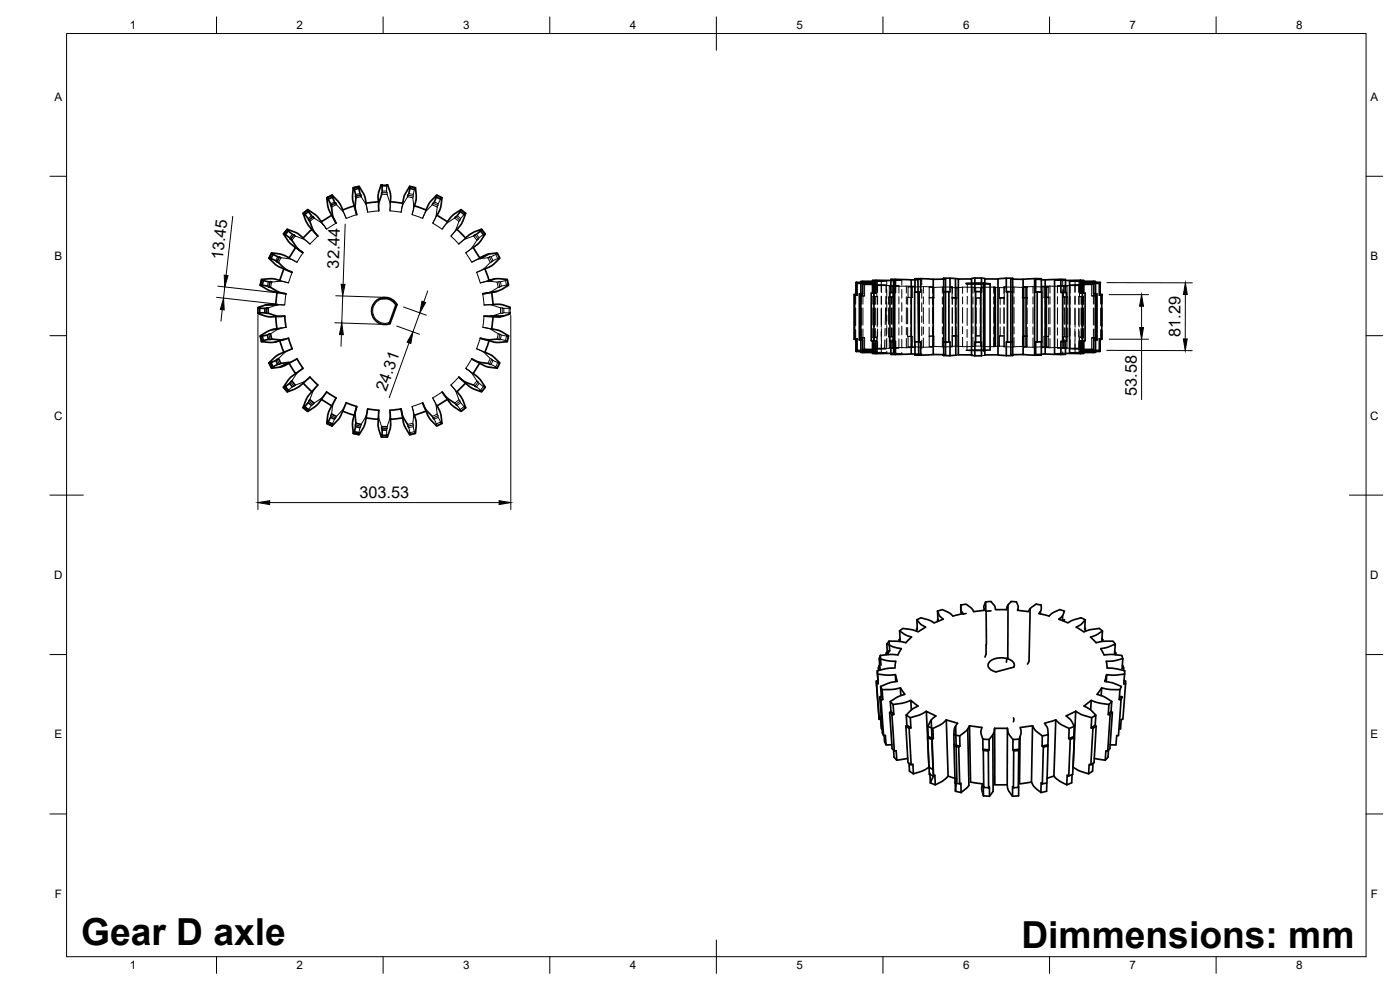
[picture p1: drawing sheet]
<svg xmlns="http://www.w3.org/2000/svg" width="420mm" height="297mm" viewBox="0 0 420 297" stroke-linecap="round" stroke-linejoin="round" font-family="sans-serif">
<defs><g id="words">
<g font-size="11.2">
<text x="24.3" y="283.4">Gear D axle</text>
<text x="306.5" y="284.5">Dimmensions: mm</text>
</g>
<g font-size="4.9">
<text x="66.9" y="78.1" transform="rotate(-84 66.9 78.1)">13.45</text>
<text x="101.7" y="80.6" transform="rotate(-88 101.7 80.6)">32.44</text>
<text x="354.2" y="101.1" transform="rotate(-90 354.2 101.1)">81.29</text>
<text x="115.9" y="117.7" transform="rotate(-70 115.9 117.7)">24.31</text>
<text x="341.1" y="118.7" transform="rotate(-90 341.1 118.7)">53.58</text>
<text x="107.9" y="149.3">303.53</text>
</g>
<g font-size="3.5">
<text x="39" y="8.8">1</text>
<text x="89" y="8.8">2</text>
<text x="139" y="8.8">3</text>
<text x="189" y="8.8">4</text>
<text x="239" y="8.8">5</text>
<text x="289" y="8.8">6</text>
<text x="339" y="8.8">7</text>
<text x="389" y="8.8">8</text>
<text x="16.3" y="30.2">A</text>
<text x="411.3" y="30.2">A</text>
<text x="16.3" y="78">B</text>
<text x="411.3" y="78">B</text>
<text x="16.2" y="125.9">C</text>
<text x="411.2" y="125.9">C</text>
<text x="16.2" y="173.7">D</text>
<text x="411.2" y="173.7">D</text>
<text x="16.3" y="221.6">E</text>
<text x="411.3" y="221.6">E</text>
<text x="16.4" y="269.4">F</text>
<text x="411.4" y="269.4">F</text>
<text x="39" y="290.8">1</text>
<text x="89" y="290.8">2</text>
<text x="139" y="290.8">3</text>
<text x="189" y="290.8">4</text>
<text x="239" y="290.8">5</text>
<text x="289" y="290.8">6</text>
<text x="339" y="290.8">7</text>
<text x="389" y="290.8">8</text>
</g>
</g></defs>
<!-- layer: Hidden -->
<g fill="none" stroke="#000" stroke-width=".3">
<path d="M99.5 58.7l.4 .4M106.8 59.4l1.6-.4a8.3 8.3 0 0 1 1.9 4.7M107.6 56l.3 .5M108.3 58.5l-.3-.4-1.3 .3v.5M114.6 58.3h1.6M114.7 55.8v-.6h1.4l-.1 2.1h-1.3l-.2 .5h1.7M114.7 55.2l-.2 .6M116 57.3l.2 1M116.1 55.2l.1 .6v-.6M116.2 58.3a8.3 8.3 0 0 1 .8 5M122.8 56.5l.3-.5-.1 .5M123.1 56l1.4 .3"/>
<path d="M124 58.4l-1.3-.3-.3 .4 1.6 .4M124 58.9l-.1 .5M124.5 56.3l-.5 2.6M124.7 56.3l-.2 .6v-.6M131.2 58.7l-.2 .4M131.2 58.7l-.4 .4M131.2 58.7l1.3 .6M132.7 59.3l-.3 .5 .1-.5-1 1.9M81.5 76.1h.5M83.8 77.1l-.5-.1-.5 1.2M86.1 69l.5 .2M86.8 77.4l2.3 1.3"/>
<path d="M87.6 72.1l1-1.3 2.5 1 1.9 1.4M88.2 70.5l-.5-.2-.8 1M89.1 78.7a8.4 8.4 0 0 0-4.8-1.4l-.7 1.5M90.9 75.8l-1.8 2.9M91 71.4l2 1.8M92.2 63.1l.5 .3M93 66.4l1.3-1a8.6 8.6 0 0 1 3.7 3.4l-1.5-2.3M94 65l-.5-.3-1 .9M95.4 70.9l-2.4 2.3M99.5 62.1l1.5-.7a8.5 8.5 0 0 1 2.9 4.1M100.8 60.9l-.4-.3-1.2 .6M100.9 67l-2.9 1.8"/>
<path d="M102.8 63l1.1 2.5 3.2-1.1M109.9 61l.4 2.7M113.5 60.5l.2 2.8-3.4 .4M117 63.3l3.4 .4M117.2 60.5l-.2 2.8M120.4 63.7l.6-2.4 1.3-2.3 .8 .2 .8 .2 .2 2.3-.4 2.7M120.8 61l-.4 2.7M124.4 61.8l-.7 2.6 3.1 1.1 1.1-2.5M130.1 60.8l.2-.2 1.2 .6-.1 .5-1.4-.8zM131.2 64.6l-1.3 2.4 2.8 1.8M131.2 62.1a8.4 8.4 0 0 1-1.3 4.9M131.2 62.1l-1.4-.7a8.2 8.2 0 0 0-3 4.1"/>
<path d="M131.4 61.7l-.2 .4M134.3 66.5l-1.6 2.3M137.1 68.8l-1.8 2.1M137.7 66.4l-1.2-1a8.6 8.6 0 0 0-3.8 3.4M137.7 66.4a8.3 8.3 0 0 1-2.4 4.5l2.4 2.3M138 63.4l.5-.3-.3 .4M138.1 66l.1-.4-.5-.5-.5-.4-.4 .3 1.3 1-.4 .4M138.5 63.1l1.1 .9M139.7 71.4l-2 1.8M139.8 64l-.4 .5 .2-.5-1.4 1.6M139.8 75.8l1.8 2.9 2.4-1.3M142 74.3l-2.2 1.5"/>
<path d="M143.1 72.1a8.3 8.3 0 0 1-3.3 3.7M143.1 72.1l-1-1.3-2.9 1.2-1.5 1.2M143.5 71.8l-.4 .3M143.8 71.3l-.8-1-.5 .2 1 1.3M144.1 69.2l.5-.2-.4 .3M144.6 69l.9 1.1M145.5 70.1l-.3 .4 .4-.3M145.5 70.1l-1.7 1.2-.3 .5M146.4 77.3l-2.2 .3-2.6 1.1M146.4 77.3l.7 1.5-1.6 1.6-2.5 1.3M146.9 77.1l.5-.1 .3 .6 .3 .6-.4 .4-.7-1.5-.5 .2M147.6 78.6l-.5 .2"/>
<path d="M149.2 75.9l-.5 .2M149.2 76.1l.7 1.3M149.2 76.1h-.5l.8 1.6M149.2 76.1l-1.8 .9M150 77.5l-.5 .2 .4-.3-1.9 .8M79.1 84l-.6 .1M79.5 92.5l.5-.1v1.6M81 84.5h-.5l-.3 1.3M83.1 98.7l2.7-.5-2.7 .8-1.9 1.1M83.9 84.1l2.7 .8M85.4 91.5a8.1 8.1 0 0 0-4.9 .9M85.8 88.2l-.4 3.3-2.7-.1"/>
<path d="M87.7 81.7l-1.1 3.2a8.2 8.2 0 0 0-5-.3l-.4 1.6M114.5 89.4l.2 .3a3.6 3.6 0 0 0-2.6 2.1l-.3 1.2 .1 .9 .9 1.9 1.3 .9 1.3 .3 1.3-.2-.1 .4M143 81.7l1.1 3.2M144.1 84.9l2.1-.5 3 .2 .3 1.6M144.9 98.2a8.3 8.3 0 0 1 4.6 1.9M144.9 98.2l2.7 .5M144.9 88.2l.4 3.3M145.3 91.5a8.2 8.2 0 0 1 4.9 .9M145.3 94.9l-.4 3.3M145.5 80.7l-2.5 1M146.8 84.1l-2.7 .8M148 91.4l-2.7 .1"/>
<path d="M149.5 86.2l-3.2 1.7M149.7 84.5l-.5 .1M150 86.1l.5-.3-.3-1.3h-.5l.3 1.6-.5 .1M150.2 92.4v1.6l-2.4 .8M150.7 92.4h-.5M151 94.9h-3.8M151.2 93.8l-.5 .2M151.2 93.8v-1.3l-.5-.1v1.6h-.5M151.2 93.8l2.1 .1-.5 .2M151.7 84l.5 .1-2 .4M152.2 84.1l.3 1.3M152.2 83.8l-.5 .2 .3 1.7"/>
<path d="M152.6 85.6l-.6 .1 .5-.3-2 .4M152.8 94.1h.5M152.8 92.3l.5 .2h-2.1M153.3 92.5v1.4M153.3 92.3h-.5v1.8M256.6 92.4v5.4M256.6 99v2.6h.5M256.6 88.6h.2M256.8 92.4v5.3M256.8 88.6h.5M256.8 88.6v2.6M256.8 98.9v2.7"/>
<path d="M256.9 84.8l5.2 .1M257 88.4h-.7M257.1 85.1l5.5 .1M257.1 88.6h-.5v2.6M257.1 88.6h.2M257.1 85.1v3.5M257.3 85.1v3.5M258.4 84.5l4.9 .1M258.4 84.7h4.1M258.5 92.4v5.2M258.5 98.7v2.7M258.5 88.8h.5"/>
<path d="M258.9 88.1l-1 .1M258.9 85.4h5.6M258.9 85.4v3.4M258.9 88.8h-.4v2.5M258.9 88.8h.6M259 92.4v5.1M259 98.7v2.7M259.5 85.4v3.4h-.5v2.5M261.9 84.1l4.2 .2M261.9 84.4l2.6 .1M262 92.4v5M262 98.5v2.7"/>
<path d="M262 88.9l.7 .1M262.1 84.9l-5 .2M262.1 92.5v5.4M262.1 84.9v2.8M262.1 88.9v2.4M262.1 99.1v2.4M262.1 92.5v5.3M262.1 85v2.7M262.1 99v2.4M262.3 85.6h5.4M262.3 88.9h-.3v2.4M262.3 85.6v3.3"/>
<path d="M262.3 88.9l.8 .1M262.5 92.5v5.5M262.5 84.7v2.9M262.5 88.9v2.4M262.5 99.2v2.5M262.6 92.4v5.2M262.6 85.2l.8 .1M262.6 85.2v2.5M262.6 88.9v2.4M262.6 98.8v2.4M262.7 92.4v5M262.7 98.5v2.7"/>
<path d="M262.8 87.9l-1.3 .1M263.1 85.7v3.3h-.4v2.3M263.3 92.6v5.5M263.3 84.6l-.8 .1M263.3 84.6v3M263.3 88.8v2.5M263.3 99.3v2.5M263.4 85.3l-4.5 .1M263.4 92.4v5.2M263.4 85.3v2.5M263.4 88.9v2.4M263.4 98.7v2.4"/>
<path d="M264.5 92.6v5.6M264.5 84.5v3.1M264.5 88.8v2.6M264.5 99.5v2.5M264.5 92.4v5.1M264.5 85.4l1.5 .1M264.5 85.4v2.4M264.5 88.9v2.3M264.5 98.6v2.3M265.6 98.5v2.3M265.8 92.4l-.1 5M265.9 88.9l-.1 2.3"/>
<path d="M266 85.5l-3.7 .1M266 92.4v5M266 85.5v2.3M266 88.9v2.3M266 98.5v2.3M266 85.5l-.1 2.3M266.1 94.6v1.8M266.1 84.3l-1.6 .2M266.1 84.3v1.3M266.1 86.9v2.6M266.1 90.7v2.6M266.1 97.7v2.5"/>
<path d="M266.7 92.4v4.9M266.7 98.4v2.7h.2M266.7 89.1h.8M266.9 89.1h-.2v2.2M266.9 89.1h1.1M266.9 89.1v-3.2h1.1v3.2M267.5 89.1h.5M267.5 92.4v4.9M267.5 98.3v2.7M267.5 89.1v2.2M267.7 92.4v4.9M267.7 85.6l2.1 .2-2.9 .1"/>
<path d="M267.7 85.6v2.2M267.7 89v2.2M267.7 98.4v2.3M268 85.9l4-.1v2.1M268.5 84l2.1 .1M268.7 87.7l-1.6 .1M269.8 92.3v4.9M269.8 85.8v2.1M269.8 89v2.2M269.8 98.3v2.3M270.6 84.1l-2.1 .1M270.6 94.7v1.8"/>
<path d="M270.6 84.1v1.4M270.6 86.9v2.6M270.6 90.8v2.6M270.6 97.9v2.6M272 92.3v4.9M272 85.8l2.5 .1M272 89v2.2M272 98.3v2.2M272.4 92.4v4.8M272.4 98.3v2.6h1M272.4 89.2h1M272.4 89.2v2.1"/>
<path d="M272.5 86.1v3.1h1.3M272.5 89.2h-.1M272.5 86.1h1.3M273.4 92.4v4.8M273.4 98.2v2.7M273.8 89.2h-.4v2.1M273.8 86.1v3.1M274.5 85.9l-2 .2M274.5 87.6h1.8M274.5 92.3v4.8M274.5 85.9v2M274.5 89v2.2"/>
<path d="M274.5 98.2v2.2M275.5 83.8l1.1 .1M276.6 94.8v1.9M276.6 83.9h-1.1M276.6 83.9v1.6M276.6 86.8v2.7M276.6 90.8v2.7M276.6 98v2.7M277.1 92.3v4.8M277.1 86v2M277.1 89.1v2.1M277.1 98.1v2.2"/>
<path d="M278.8 92.4v4.7M278.8 98.2v2.6M278.8 89.3l1.2 .1M278.9 86.2h1.4M278.9 86.2l-.1 5.2M278.9 89.3h1M279.9 86l-1 .2M279.9 92.3v4.7M279.9 86l-6.1 .1M279.9 86v2M279.9 89.1v2.1M279.9 98.1v2.2"/>
<path d="M280 92.4v4.7M280 98.2v2.6M280.3 86.2v3.1l-.3 .1v2M282.8 86.1l-2.5 .1M282.8 92.3v4.7M282.8 86.1h3v1.9M282.8 86.1v1.9M282.8 89.1v2.1M282.8 98.1v2.1M285.1 87.5l-1.9 .1M285.8 92.4v4.7M285.8 98.1v2.7"/>
<path d="M285.8 92.3v4.7M285.8 89.1v2.3M285.8 98v2.1M286.8 86.3h-1.1v3.1h1.1M287 92.4v4.7M287 98.1v2.7M287.2 86.3l-.2 5.1M288.9 86.2l3.9 .1M288.9 86.2l-1.3 .1M288.9 92.3v4.7M288.9 86.2v1.8M288.9 89.1v2.1"/>
<path d="M288.9 98v2.1M290.2 98.9v2.3M290.3 92.4v5.3M290.3 85.1v2.6M290.3 88.9v2.4M292 92.3v4.6M292 86.2v1.8M292 89.1v2.1M292 98v2.1M292.6 87.5h1.8M292.8 86.3v3.1M293 92.4v4.7"/>
<path d="M293 98.1v2.7M294.2 92.4v4.7M294.2 98.1v2.7M294.2 89.4h-1.2v2M294.2 89.4v2M294.3 86.3l-.1 3.1M294.3 89.4h-1.3M294.6 86.3h-1.8M295.1 92.3v4.6M295.1 89.1v2.1M295.1 98v2.1M295.2 86.2l-.1 1.8"/>
<path d="M295.6 86.2h2.6v1.8M298.2 92.3v4.7M298.2 89.1v2.1M298.2 98v2.1M298.5 99v2.1M298.5 86.2l1.4 .1M298.6 93.3l-.1 4.6M298.6 90.1v2.1M298.7 86.2v2.9M299.9 86.3h1.5v3.1h-1.2M299.9 86.3l.3 5.1M300.2 92.4v4.7"/>
<path d="M300.2 98.1v2.7M301.3 92.3v4.7M301.3 89.1v2.3M301.3 98v2.1M301.3 92.4v4.7M301.3 98.1v2.7M302 87.5l1.9 .1M303.4 83.7l.5 .1M304.3 92.3v4.7M304.3 86.1l2.6 .1M304.3 86.1h-3v1.9M304.3 86.1v1.9"/>
<path d="M304.3 89.1v2.1M304.3 98.1v2.1M307.1 92.4v4.7M307.1 98.2v2.6h-.2M307.1 89.4l1.2-.1v2.1M307.1 89.4v2M307.2 89.3h.7M308.3 89.3v-3.1h-1.4v3.1l.2 .1M308.3 92.4v4.7M308.3 98.2v2.6M310 86h-2.8l.7 .1M310 92.3v4.8"/>
<path d="M310 86l3.3 .1M310 86v2M310 89.1v2.1M310 98.1v2.2M310.8 87.6h1.8M312.5 83.6l-2 .3h2M313.3 89.2h.4v2.1M313.3 89.2h.7M313.7 92.4v4.8M313.7 98.2v2.7h-.4M313.7 89.2h1v2.1M314.6 89.2v-3.1h-1.3v3.1"/>
<path d="M314.7 92.4v4.8M314.7 98.3v2.6M315.1 92.3v4.9M315.1 85.8l4 .1M315.1 85.8l-2.5 .1 1.4 .1M315.1 85.8v2.1M315.1 89v2.2M315.1 98.3v2.2M317.4 85.8l2.8 .1M317.4 92.3v4.9M317.4 89v2.2M317.4 98.3v2.3"/>
<path d="M318.4 87.7l1.6 .1M318.9 94.7v1.8M318.9 84.2v1.4M318.9 86.9v2.6M318.9 90.8v2.6M318.9 97.8v2.6M319.1 89.1h.5v2.2M319.4 92.4v4.9M319.4 85.6l-2 .2v2.1M319.4 85.6v2.2M319.4 89v2.2M319.4 98.4v2.3"/>
<path d="M319.6 92.4v4.9M319.6 98.3v2.7h-.5M319.8 83.8l-3.3 .3 2.4 .1M319.8 84.2h-.9M320.2 85.9v3.2M320.2 89.1h.2M320.2 89.1h-1.1M320.2 85.9h-1.1v3.2M320.4 92.4v4.9M320.4 98.4v2.7M320.4 89.1h-.8M320.4 89.1v2.2"/>
<path d="M321.1 85.5l3.8 .1h-5.5M321.1 92.4v5M321.1 85.5v2.3M321.1 88.9v2.3M321.1 98.5v2.3M322.6 92.4v5.1M322.6 98.6v6.2M322.6 92.6v5.6M322.6 84.5v3.3M322.6 88.8v2.6M323.7 92.4v5.2M323.7 85.3v2.5"/>
<path d="M323.7 88.9v2.4M323.7 98.7v2.4M323.8 84.6l.9 .1M323.8 92.6v5.5M323.8 84.6v3M323.8 88.8v2.5M323.8 99.3v2.5M324 85.7v3.3M324.3 87.9l1.3 .1M324.5 92.4v5M324.5 98.5v2.7M324.5 89v2.3"/>
<path d="M324.5 85.2l-.8 .1 4.5 .1h-.6M324.5 92.4v5.2M324.5 85.2v2.5M324.5 88.9v2.4M324.5 98.8v2.4M324.7 92.5v5.5M324.7 84.7v2.9M324.7 88.9v2.4M324.7 99.2v2.5M324.9 88.9h.3v2.4M324.9 85.6v3.3M324.9 88.9l-.9 .1h.5"/>
<path d="M325 97.8v-5.3v5.4M325 99v2.5M325 84.9l5.1 .2v3.5M325 84.9v2.8M325 88.9v2.4M325.2 92.4v5M325.2 98.5v2.7M325.2 88.9l-.7 .1M325.3 84.1l-4.3 .2 1.6 .2M325.3 84.4l-2.7 .1M327.6 85.4l-6.5 .1M327.6 85.4v3.4h.6"/>
<path d="M328.1 92.4v5.1M328.1 98.7v2.7M328.1 88.8v2.5M328.2 88.1l1 .1M328.2 85.4v3.4h.4M328.6 92.4v5.2M328.6 98.7v2.7M328.6 88.8h-1M328.6 88.8v2.5M328.8 84.7h-4.1M328.8 84.5l-5 .1M329.8 88.6h.5v2.6"/>
<path d="M329.8 85.1l-5.3 .1M330.1 88.6h.4v2.6M330.1 85.1h-.3v3.5h.3M330.1 88.4h.2M330.1 84.8l-5.1 .1M330.3 88.4h.3M330.3 84.8v3.6M330.3 92.4v5.3M330.3 98.9v2.7M330.5 92.4v5.4M330.5 88.6h-.2M330.5 99v2.6"/>
<path d="M330.8 92.5v5.4M330.8 88.4v2.8M330.8 99.2v2.6M80.2 100.5l.5-.2 .3 1.6M82.8 108.1l.3-.3 .7 1.5M86.6 101.5l-1.4 .4M86.6 117.2l-.4 .4M86.9 115l.3-.4 1 1.3M87.7 104.7a8 8 0 0 0-4.1 2.9M88.2 115.9a3.7 3.7 0 0 0-2.1 1.5M89.1 107.7l-2.5 1M90.9 110.5a8.3 8.3 0 0 0-3.3 3.8"/>
<path d="M93 113.1a11.1 11.1 0 0 1-4.6 2.6l-.2 .2M95.4 115.5a8.3 8.3 0 0 0-2.4 4.4M98 117.6a9.8 9.8 0 0 1-3.9 3.5l-.1 .3M100.9 119.4a8.6 8.6 0 0 0-1.4 4.8M129.9 119.4a8.2 8.2 0 0 1 1.3 4.8M129.9 119.4l1.3 2.4M132.7 117.6l-2.8 1.8M135.3 115.5l1.2 1.5 1.2 2.9M135.3 115.5l1.8 2M137.7 113.1l-2.4 2.4M137.7 119.9l-1.2 1.1 .3 .4 1.3-1.1M137.7 119.9l.5 .9-1 .8 1.3 1.7-.5-.3"/>
<path d="M141.6 107.7l-1.8 2.8M142 112.1l-2.2-1.6 1.8 1.6 1.5 2.2M143 104.7a8.3 8.3 0 0 1 4.1 2.9l-.7 1.4 .5 .3 .7-1.5 2.3 1.2-.7 1.3-1.8-1 .6-1.2M143 104.7l2.5 1M143.1 114.3l.4 .3-1 1.3-.4-.3zM143.5 114.6l.3 .4 1.7 1.3-.3-.5M143.8 115l-.8 1.1 1.6 1.3-.5-.2M144.1 117.2l.4 .4M144.1 101.5l-1.1 3.2M145.2 115.8l.4 .4M145.2 115.8l-1.1 1.4M145.5 116.3l-.9 1.1"/>
<path d="M147.1 107.6l.5 .2M149.2 110.3l-.5-.1 .5 .3M149.5 108.6l.5 .3M149.5 100.1l-.3 1.6 .5 .2 .3-1.6 .5 .2-.3 1.3 2 .5M149.5 100.1l.5 .2M149.9 109l-.4-.4-.8 1.6M150.5 100.5l2 .5-.5-.3M152 100.7l-.3 1.7M152 100.7l.6 .1M152.2 102.3l-.5 .1 .5 .1M152.5 101l-.3 1.3M256.8 101.6h.5"/>
<path d="M256.8 101.6h-.2M256.9 101.8h.1M256.9 101.8h-.6M257.1 101.6v3.5M257.3 105.1h-.2l5 .1M257.3 101.6h-.2M257.3 101.6v3.5M257.9 102h1M258.4 102v.1M258.9 101.4v3.4M259 101.4h.5M259 101.4h-.5h1"/>
<path d="M259.5 101.4v3.4M261.9 102.2h.1M261.9 102.2h-.4M261.9 102.2h.9M262 101.2h.3v3.3M262.1 105.3l-5.2 .1M262.1 102.7v2.6M262.1 105.2v.1M262.1 102.6v2.6M262.5 105.4l-4.1 .1M262.5 105.4l.8 .2M262.5 102.9v2.5"/>
<path d="M262.6 105l-5.3 .1M262.6 102.4v2.6l.8-.1M263.1 101.2v3.3M263.1 101.2h-.8M263.1 101.2h-1.1M263.3 105.6l-4.9 .1M263.3 103.1v2.5M263.4 102.2v2.7M264.5 105.7l1.6 .2M264.5 105.7l-2.6 .1M264.5 103.3v2.4M264.5 102.1v2.7"/>
<path d="M265.5 102v2.7M266 104.6l-7.1 .2 4.5 .1M266 101.9v2.7M266.1 105.9l-4.2 .1M266.1 101.5v2.6M266.1 105.4v.5M266.9 101.1v3.2M267.1 102.4h1.6M267.4 102.4h.1M267.5 101h.5M267.5 101l-.8 .1M267.7 104.5h-5.4l3.7 .1"/>
<path d="M267.7 101.8v2.7M268 101l-1.1 .1M268 101v3.3h-1.1M268 104.3h4M268.2 102.4h.1M268.5 106l2.1 .1M268.5 102.4h.1M269.8 104.4l-2.1 .1M269.8 101.7v2.7l-2.9-.1M270.6 106.1l-3.2 .2M270.6 101.8v2.6M270.6 105.7v.4"/>
<path d="M272 101.6v2.7M272.4 100.9l.1 .1M272.5 101v3.1h1.3M272.5 104.1l2 .2M273.4 100.9h.4v3.2M273.8 104.1l3.3 .1M273.8 100.9l-1.3 .1M274.5 102.6h1.8M274.5 104.3h-2.5M274.5 101.5v2.8M274.6 102.5v.1M275.7 102.6h.1"/>
<path d="M275.7 106.3h.9M276.6 106.3l-2 .2M276.6 102v2.7M276.6 106v.3M277.1 101.4v2.8M278.8 100.8h1.5M278.8 100.8l.1 3.2M278.9 104l1 .1M279.9 101.3v2.8l-2.8 .1M280.3 103.9l2.5 .2M280.3 103.9l-1.4 .1M280.3 100.8v3.1"/>
<path d="M280.3 100.8l-1.4 .1M282.8 101.3v2.8M283.2 102.6h1.9M283.8 102.6h.1M285.7 103.9l-.3 .1h.4M285.7 103.9h1.5M285.7 100.8v3.1M285.8 104l-3 .1M285.8 101.2v2.8M287 100.8h.2M287 100.8h-1.3h1.5M287.2 103.9l1.7 .1"/>
<path d="M287.2 100.8v3.1M287.6 106.5l-.7 .1M288.9 101.2v2.8M290.2 102.4v2.6M292 104h-3.1M292 101.2v2.8M292.6 102.7h1.8M292.8 100.8h1.5M293 100.8h1.2M293 100.8l-.2 3.1M294.2 100.8l.1 3.1M294.3 103.9l.8 .1"/>
<path d="M294.3 103.9l-2.3 .1M294.6 102.7h-.2M295.1 104h3.1M295.1 101.2v2.8M295.6 106.5l-1 .3M295.6 105.2l1.5-.2-7.2 .1 5.3 .1M298.2 101.2v2.8M298.5 102.1l-.1 1.9M299.9 103.9l-1.7 .1M299.9 103.9l1.8 .1h-.4M299.9 100.8h1.5M300.2 100.8h-.3v3.1"/>
<path d="M300.2 100.8h1.1M301.3 104l3 .1M301.3 101.2v2.8M301.3 100.8h.1M301.4 100.8v3.1M303.4 102.6h.1M303.9 102.6h-1.9M303.9 106.4h-.5l.7 .2-.2 .1M304.3 101.3v2.8M306.9 103.9l-2.6 .2M306.9 103.9l1.4 .1M307.1 100.8h1.2h-1.4v3.1"/>
<path d="M308.3 104l-1.1 .1 2.8 .1M308.3 100.9v3.1M310 101.4v2.8M310.8 102.6h1.8M312.5 106.2l-2 .1 2 .2M312.5 102.5v.1M313.3 100.9v3.2h1.3M313.3 100.9l1.3 .1v3.1M313.3 104.1l-3.3 .1M313.7 100.9l.9 .1M314.6 104.1l-2 .2h2.5M315.1 101.6v2.7"/>
<path d="M317.4 101.7v2.7M318.9 106l-2.4 .1 3.3 .2M318.9 106h.9M318.9 101.7v2.6M318.9 105.6v.4M319.1 104.3h-4M319.1 101l1.1 .1M319.1 101v3.3h1.1M319.4 101.8v2.7l-2-.1M319.6 101l.8 .1M320 102.4h-1.6M320.2 104.3l-2.8 .1"/>
<path d="M320.2 101.1v3.2M320.4 101.1h-.2M321.1 104.6l1.5 .2M321.1 101.9v2.7M322.6 104.8h5.6l-4.5 .1M322.6 105.7l-1.6 .2 4.3 .1M322.6 105.7l2.7 .1M322.6 103.3v2.4M323.7 104.9l.8 .1M323.7 102.2v2.7M323.8 105.6l5 .1M323.8 103.1v2.5"/>
<path d="M324 104.5h-4.6M324 104.5h.9l-3.8 .1M324 101.2h1.2h-1.2v3.3M324.3 102.2h1M324.5 105l5.3 .1M324.5 102.4v2.6M324.7 105.4l4.1 .1M324.7 105.4l-.9 .2M324.7 102.9v2.5M324.9 101.2v3.3M325 102.6v2.7M325 105.3l5.3 .1"/>
<path d="M325.3 102.2h.3M327.6 101.4v3.4M328.2 101.4h.4h-1h.6v3.4M328.8 102v.1M328.8 102h.4M328.8 102h-.6M329.8 105.1h.3l-5.1 .2M329.8 101.6v3.5M330.1 101.6h.4M330.3 105.4l-.2 .1M330.3 101.8v3.6M330.5 101.6h-.7h.3v3.5"/>
<path d="M330.8 101.8h-.2M330.8 101.8h-.7M92.5 120.8l.1-.5 1.4 1.1-1.8 1.9M92.7 123l-.3 .5M99.2 125.2l.1-.5 1.5 .7M99.9 127.3l-.2 .5M100.8 125.4l-1.3 2.3M103.9 120.8a9.7 9.7 0 0 1-3 4.4l-.1 .2M106.7 127.5l1.6 .4M107.9 129.9l-.1 .6M108.3 127.9l-.7 2.4M110.3 122.7a10.4 10.4 0 0 1-1.9 4.9l-.1 .3"/>
<path d="M113.7 123.1a8.1 8.1 0 0 0 .9 4.9M114.5 128.6h1.7M116.2 128.6l-.1 2.5M116.2 130.6v.5M117 123.1a9.4 9.4 0 0 1-.8 5.2v.3M122.8 129.9l.3 .4M122.8 129.9l.2 .6M122.8 129.9l1.7-.4v.5M123.7 122l.7 2.6M123.9 127l.1 .5M124 128l-1.3 .3 .4 2M124 127.5l.5 2.5-1.4 .3"/>
<path d="M124.5 129.5l.2 .6M126.8 120.8l-3.1 1.2 .4 2.7-.2 2.3-1.6 .3 .1 .6 1.6-.4M130.8 127.3l.3 .5M131.2 124.2l-1.4 .8 .2 .4 1.4-.7M131.2 124.2l.3 1M131.5 125.2l-1.2 .6 .9 1.9-.4-.4M131.5 125.2l1 1.9-.1-.6M132.5 127.1l-1.3 .6M132.7 127l-.3-.5-1.6 .8M138 123l.4 .5M138.2 120.8l1.4 1.6-.2-.5M139.4 121.9l.4 .5"/>
<path d="M139.4 121.9l-1.4 1.1M139.6 122.4l-1.1 .9"/>
</g>
<!-- layer: Visible -->
<g fill="none" stroke="#000" stroke-width=".51">
<path d="M98.1 59.3l.2 .5v-.5a3.8 3.8 0 0 1 1 2.4l.2 .4a8.4 8.4 0 0 0 1.4 4.9l-1.4-2.4M98.1 59.3a9.1 9.1 0 0 0 1.4 5.3M98.3 59.3l1.2-.6 .9 1.9M99.7 58.5a9.2 9.2 0 0 1 3.1 4.5l3.5-1.2 .8 2.6a9.6 9.6 0 0 1-.4-5.3v-.2l1.6-.4 .1 .5M99.7 58.5l-1.6 .8M99.7 58.5l.2 .6-1.6 .7M106 56.3a9 9 0 0 0 .3 5.5M106.2 56.9v-.6l.5 2.1M106.2 56.3l1.4-.3 .4 2.1M107.8 55.9l.1 .6-1.7 .4-.2-.6M114.4 55.2a8.5 8.5 0 0 0-.9 5.3l-3.6 .5a9.2 9.2 0 0 0-2.1-5.1l-1.8 .4M114.5 55.2v.6h1.7"/>
<path d="M114.5 57.8l.1 .5a8.1 8.1 0 0 0-.9 5M114.7 55.8v1.5M116.3 55.2a8.8 8.8 0 0 1 .9 5.3l3.6 .5 .6-2.5 1.6-2.6M122.4 58.5l-.1 .5M123 55.9l1.7 .4a9 9 0 0 1-.3 5.5l3.5 1.2a8.9 8.9 0 0 1 3.2-4.5M123 55.9l-.2 .6 1.7 .4M123 56.5l-.3 1.6M131 59.1l-.7 1.5M132.4 59.8l-1.6-.7 .3-.6 1.6 .8a9.2 9.2 0 0 1-1.5 5.3l3.1 1.9a9.5 9.5 0 0 1 4.1-3.6M80.7 77.5l.6 .2-.4-.3 1.9 .8 .8 .6a8.5 8.5 0 0 0 4.1 2.9l-2.5-1M80.7 77.5a9 9 0 0 0 4.5 3.2M81.5 75.9l.5 .2-.7 1.6"/>
<path d="M83.3 77l-1.8-.9-.6 1.3M84.3 77.3l-.5-.2-.7 1.5M85.1 70.2l2 2.8 1.6 1.3-1.9 3.1a9.5 9.5 0 0 0-5.3-1.5l-.8 1.6M85.3 70.1l.8-1.1 1.6 1.3M85.6 70.5l-.3-.4 1.9 1.7M86.2 68.8l.4 .4-1 1.3-.5-.3zM87.2 71.8l.2 .1a10.1 10.1 0 0 0 3.5 3.9l-2.2-1.5M88.6 70.8l-.4-.3-1 1.3M91 64l.8 2.3 1.8 2.5M91.1 64a3.7 3.7 0 0 1 1.5 2M91.1 64l1.1-.9 1.3 1.6M91.1 64l.2 .5"/>
<path d="M92.4 62.9l.3 .5-1.4 1.1-.3-.5M92.4 62.9l2.8 2 1.3 1.6 3-1.9M92.4 62.9l-1.4 1.1M92.6 66l.4 .4a8.6 8.6 0 0 0 2.4 4.5l-1.8-2.1-2.6 2.6-2-1.6-2.8-1M94.3 65.4l-.3-.4-1.4 1M101 61.4l-.2-.5-1.5 .8M130 60.9l-.2 .5M136.8 65l-.3 .4M138.2 63.5l-1 1.2M139.4 64.5l-1.4-1.1 .4-.5 1.4 1.1a9 9 0 0 1-2.7 4.8l2.6 2.6 2.6-1.8 2.2-.8M142.5 70.5l-.4 .3M144.2 69.3l-1.2 1"/>
<path d="M145.2 70.5l-1.1-1.3 .4-.4 1.1 1.4a9.2 9.2 0 0 1-3.6 4.1l2 3.1 2-1 3.2-.5 .8 1.6a8.9 8.9 0 0 1-4.5 3.2l1.3 3.4a9.2 9.2 0 0 1 5.4-.3l.4 1.8-2.1 1.3-1.4 .5-1.5 .3 .4 3.7a8.8 8.8 0 0 1 5.3 .9M146.7 76.2l-2.5 1.4M77.4 92.5v1.4M77.9 94.1h-.5a9.2 9.2 0 0 0 5.3 .9l.4 3.7a9.2 9.2 0 0 0-5 2.1l.4 1.7M77.9 92.3l-.5 .2h2.1v1.3M77.9 92.3v1.8M78.1 85.6l3 1.7 2 .4M78.1 85.6l.6 .1M78.5 83.8l.6 .2-.4 1.7M78.7 85.7l-.5-.3 2.5 .7M80 92.4h.5v1.6a8.1 8.1 0 0 0 4.9 .9M80.5 94l-3.1-.1 .5 .2"/>
<path d="M80.5 84.5l-2-.4-.3 1.3M81.6 84.6l-.6-.1-.3 1.6 .2 .1a10.4 10.4 0 0 0 4.9 2l-2.7-.5-.4 3.7-1.8-.1-3.5 1h.5M83.3 91.5h-3.6M84.4 98.5l-2.8 .4M85.2 80.7l-1.3 3.4a8.8 8.8 0 0 0-5.4-.3l-.4 1.8M85.4 94.9l.4 3.3M85.4 94.9l-2.7 .1M114.7 89.7l1.5-.1a4 4 0 0 1 2.6 1.9M116.9 96.8h-.2M116.9 96.8l.2 .3M118.8 91.5l-1.9 5.3M119.1 91.4a4.1 4.1 0 0 0-5.1-1.9 4.1 4.1 0 0 0-2.3 5.1 4.1 4.1 0 0 0 4.9 2.6l.5-.1"/>
<path d="M119.1 91.4l-2 5.7M119.1 91.4l-.3 .1M147.2 94.9l2.9 .2M148 95l-.4 3.7 2 .4 3 1.7-.4 1.7a9.2 9.2 0 0 1-5.4-.3M148.5 83.7l-2.3 .7M149.1 87.4l-4.2 .8 2.7-.5M151 94.9h-5.7l2.7 .1M153.3 94.1l-3.2 1-2.1-.1M256.5 88.4l-.2 13.4h.7v3.7M257 84.7l-.1 3.7M257 84.7v3.7h-.5v13.4M257 84.7h1.4"/>
<path d="M258.3 88.1v14l.6-.1v3.8h3M258.4 88.2v-3.7l.5-.1v3.7l-1 .1v13.8l.4 .1M258.9 84.4h3M262.3 87.9l-.8 .1v14.2h.8M262.8 84.1h-.9v3.9M267.4 83.8h1.3v3.9l-1.6 .1v14.6h1.1v-14.7M267.4 83.8v4M267.4 83.8l1.1 .2v22.2M268.2 84.2l-5.4-.1v3.8h-.5v14.3h.5v3.9l-.9-.1v-3.8M268.2 84.2v21.8M268.2 84.2h.3M268.7 83.8l4.8 .2"/>
<path d="M273.5 84v22.2M274.6 83.6l.9 .2 .2 22.5M274.6 83.6v4M275.5 83.9l-2 .1M275.8 87.6h-1.3v15h1.8v4M276.3 83.6h-1.7M279.9 89.3h.4M280.1 83.8l3.7-.1v22.7M280.1 83.8l-3.8-.2v4h-.5v15M280.1 83.8v22.6M283.2 83.5l-.1 .1 .7 .1M283.2 83.5v19.1"/>
<path d="M283.2 83.5h1.9v4h-.3v15.2M284.8 87.5h-1.6M285.1 83.5l2.5 .2M285.7 89.4h1.5M285.8 86.1l-.3 .1 .2 .1M286.7 83.6l.2 23-1.8 .1M286.8 89.4h.2M287.6 83.7h4v22.8h-4zM287.6 86.3h-.8M292.6 83.4l-1 .3M292.6 83.4v4.1h.2M292.6 83.4h2"/>
<path d="M292.8 87.5v15.2h-.2v4.1M292.8 87.5h1.8M294.6 87.5h-.2v15.2h-1.6M295.1 86.2l-.5 .1M295.2 84.9l-5.3 .2 7.2 .1M295.2 84.9l1.9 .3M295.2 84.9v20.3h.4M295.2 86.2h.4M295.6 83.7l-1-.3v4.1M297.1 85.2v19.8M298.2 86.2h.3l-.1 17.8M298.7 86.2v17.7"/>
<path d="M299.5 83.7l2.5-.2v4h.3M299.5 83.7h-3.9v22.8h3.9M299.5 83.7v22.8M301.3 86.1l.4 .1-.3 .1M301.4 89.4h-1.5M302 83.5h1.9v4.1M302.3 87.5v15.2l-.3-.1v4.1M302.3 87.5h1.6M303.9 87.5v15.1M303.9 87.5v.1M303.9 83.5l.2 .1-.7 .1v22.7M303.9 83.8h3.1"/>
<path d="M306.9 89.3h.3M307 83.8l5.5-.2v4M307 83.8v22.6M307.2 86v18.1M307.9 89.3h.4M308.3 86.2l-.4-.1v18M310.5 83.9v22.4M310.8 83.6v4h.5v15M311.3 87.6h1.3v15h-1.3M312.5 83.9l1.2 .1M312.6 85.9v18.4M313.7 84l6.1-.2v4"/>
<path d="M313.7 84v22.2M314 89.2h.7M314.6 86.1l-.6-.1v18.2M316.5 84.1v22M318.4 83.8v3.9h.5v14.7h-.5v4M318.9 87.7l1.1 .1v14.6h-1.1M321 84.3v21.6M324.3 84.1h1v3.9M324.3 84.1l-4.5 .1M324.3 84.1v3.8h.5v14.3h-.5v3.9M324.8 87.9l.8 .1v14.2h-.8M325.3 84.4h2.9"/>
<path d="M328.2 84.4l.6 .1v3.7l-.6-.1zM328.8 84.7h1.3v3.7h.5M328.8 88.1l.4 .1v13.8l-.4 .1zM330.1 84.7v.1M330.6 88.4v13.4h-.5v3.7h-1.3M330.8 88.4h-.2M78.1 100.8l.6-.1-.5 .3M78.2 101l2-.5 .3 1.3 1.1-.1M78.2 101l.3 1.3M78.7 100.7l.4 1.7M79.1 102.4l-.6 .1M80.5 101.8l-2 .5 .6 .1"/>
<path d="M80.7 100.3l.5-.2 .4 1.6M80.7 108.9l.6-.3-.4 .4 1.9-.9 .5 1.2M80.7 108.9l.8 1.6 .5-.3M81.3 108.6l.7 1.6-.5 .1-.6-1.3M81.6 101.7l2.3 .3 1.3-.1-2.7 .7M83.1 107.8l.5-.2 .7 1.4M83.9 110.2l2.7-1.5-2.8 .6a3.8 3.8 0 0 0-2.3 1M83.9 102.2a9.2 9.2 0 0 1-5.4 .3M83.9 102.2l2.7-.7 1.1 3.2-2.5 1M83.9 102.2l1.3 3.5M85.1 116.2l.5-.4-.3 .5M85.2 105.7a9.1 9.1 0 0 0-4.5 3.2"/>
<path d="M85.6 115.8l1 1.4-.5 .2-.8-1.1M86.8 109l2.3-1.3 1.8 2.8-2.2 1.6zM86.8 109a9.1 9.1 0 0 1-5.3 1.5M87.2 114.6l.4-.3 1 1.3M87.7 116.1l-.8-1.1-1.6 1.3M88.7 112.1l-1.5 1.1-2.1 3M91 115l-2.6 1.8-2.2 .8-1.1-1.4M91 115l2-1.9 2.4 2.4-1.8 2M91 115l2.6 2.5M93.6 117.5a9 9 0 0 0-2.6 4.9l.3-.5-.2 .5 1.4-1.6 1 .8M96.5 119.8l1.5-2.2 2.9 1.8-1.4 2.4M96.5 119.8a9.5 9.5 0 0 1-4.1 3.7l-1.4-1.1"/>
<path d="M96.5 119.8l3 2M134.3 119.8l-1.6-2.2 .9 1.3 2.9 2.1M134.3 119.8l-3.1 2a9.1 9.1 0 0 1 1.5 5.2l-1.6 .8a8.9 8.9 0 0 1-3.2-4.4M139.7 115l-2-1.9a8.5 8.5 0 0 0 4.4 2.5M139.7 115l-2.6 2.5 1.8 2.5 .9 2.4-1.4 1.1-3-2.2-1.1-1.5M142.5 115.9l.5 .2M144 109l-2 3.1 2.2 1.9 1.4 2.2-1.1 1.4a9.3 9.3 0 0 1-4.8-2.6M144 109l-2.4-1.3 1.4 .7 3.4 .6M146.8 102.2l-1.3 3.5a8.9 8.9 0 0 1 4.5 3.2l-.8 1.6a9.1 9.1 0 0 1-5.2-1.5M146.9 109.3h.5M149.2 101.7l-2.3 .3-2.8-.5 2.7 .7M150.2 101.8l-.5 .1"/>
<path d="M256.9 101.8l.1 3.7M257 105.5h1.4M258.4 102.1v3.6l.5 .1M267.4 102.4v3.9h8.3M268.2 106l-5.4 .1M268.2 106h.3M268.2 102.4h.5v4M274.6 102.6v3.9l5.5-.1M280.1 106.4h3.7l-.7 .2 2 .1M283.2 102.6v4.1M283.2 102.6h.1M283.2 102.6h1.9v4.1"/>
<path d="M291.6 106.5l1 .3M294.4 102.7h.2v4.1h-2M299.5 106.5l2.5 .2M303.9 102.6l-1.6 .1M303.9 102.6v4.1h-1.9M307 106.4h-3.1M311.3 102.6h-.5v4M312.5 102.6v3.9l-5.5-.1M313.7 106.2l4.7 .2M313.7 106.2h-1.2M319.8 106l4.5 .1M319.8 102.4v3.9l-1.4 .1"/>
<path d="M325.3 105.8l3.5-.1v-3.6l-.6-.1v3.8M325.3 102.2v3.8l-1 .1M91.3 121.9l1.4 1.1-.5 .3-1.1-.9M92.6 120.3l.4-.4 1.3 1.1M98.3 126.5l1.6 .8-.4 .4-1.2-.6M99.3 124.7l.2-.5 1.5 .8M99.5 121.8a9.2 9.2 0 0 0-1.4 5.2M100.4 125.8l-1.2-.6-.9 1.9v-.6l-.2 .5M102.8 123.4l1.1-2.6 3.2 1.2a8.2 8.2 0 0 0-.3 5l1.6 .3M102.8 123.4a8.9 8.9 0 0 1-3.1 4.4l-1.6-.8M106.2 129.5l1.7 .4-.3 .4-1.4-.3M106.3 124.6a9.2 9.2 0 0 0-.3 5.5"/>
<path d="M106.7 128l1.3 .3M106.7 128l-.5 2v-.5l-.2 .6M106.8 127l-.1 1M107.1 122l-.8 2.6-3.5-1.2M109.9 125.4l-.7 2.7-1.4 2.4-1.8-.4M110.3 122.7l3.4 .4-.2 2.7-3.6-.4zM113.5 125.8a8.9 8.9 0 0 0 .9 5.3M114.5 131.1v-.5l.2 .5M114.5 130.6h1.7l-.1 .5h-1.4M114.7 129h1.3M116.2 128h-1.6l.1 3.1M117.2 125.8a9 9 0 0 1-.9 5.3"/>
<path d="M120.4 122.7l-3.4 .4 .2 2.7 3.6-.4M120.4 122.7a8.3 8.3 0 0 0 1.9 4.6M120.4 122.7l.4 2.7M122.4 127.9l.3 .4M127.9 123.4l-3.5 1.2 .5 1.8-.2 3.7-1.7 .4a9.2 9.2 0 0 1-2.2-5.1M127.9 123.4l-1.1-2.6 1.2 2.4 1.8 1.8M130 125.4l.3 .4M136.8 121.4l.4 .2M264.2 196.7l.2 2.9M264.2 196.7l-.3 .9M265.9 195.9l.1 .6M266.1 193.2a11.5 11.5 0 0 0 4.4 1.4l-1 1.9-1.8-.2-3.5 .4"/>
<path d="M266.8 192.4l.2 2.8-.7 .9-.4-.2 .6-.7 .1 1.2M266.8 192.4l-.7 .8 .2 2.9M270 189.3a8.5 8.5 0 0 0 3.6 1.8l-1.7 1.7-2.1-.4h-3M270 189.3l.2 2.9-.3-.3v.5M270.1 191.7l-.2 .2M275.2 186a5.1 5.1 0 0 0 2.6 2.2l-2.2 1.4a12.4 12.4 0 0 0-4.6-1l-1 .7M275.2 186l-.1 3.4M275.3 188.5l-.2 .1M281.4 183.4l.7 1.5 1 .9-2.7 1.1-1.1-.7-2.9-.8-1.2 .6M281.4 183.4v3.1M281.5 185.9h-.1M288.4 181.5a2.6 2.6 0 0 0 .6 2.6l-3 .7a6.2 6.2 0 0 0-3.2-1.9l-1.4 .5"/>
<path d="M288.4 181.5v2.7M289.9 184.1l-.9 .1M295.8 180.6l-.6 1.5 .3 1-3.3 .4a4.7 4.7 0 0 0-2.3-2.2l-1.5 .2M296 183.4v9.9v2.9l-.4 1M297.1 198.5a5.8 5.8 0 0 1 4.9-1 2.32 2.32 0 0 1 2.4 2.4l-.2 .3-4.2 1.1a2.64 2.64 0 0 1-3.3-1.1 1.4 1.4 0 0 1 .4-1.7zM297.4 183.3l-1.6 .1v-2.8l1.6-.1 1.1 1.2 .3 1.2h3.3l.4-1.4 .9-1 1.6 .1 .6 1.5-.2 1 3.2 .4a4.3 4.3 0 0 1 2.4-2.2l1.5 .2a2.61 2.61 0 0 1-.7 2.6l3.1 .7a6.5 6.5 0 0 1 3.2-1.9l1.4 .5a3.6 3.6 0 0 1-1.7 2.4l2.7 1.1a8.8 8.8 0 0 1 4-1.5l1.2 .6a5.4 5.4 0 0 1-2.7 2.2l2.3 1.4 1.9-.7 2.7-.3 1 .7M302.5 181.5v15.7l-.5 1.5M309.2 182.6l-.4 15.8-.4 .9M312.2 183.5v.7M318.9 184.7v1.5M319.4 185.9v.3l-.5-.2M325.6 188.5l.1 .1v.8"/>
<path d="M325.7 186l-.2 2.8 .2-.2M330.9 189.3a8.1 8.1 0 0 1-3.6 1.8l1.7 1.7 2-.4h3l.7 .8M330.9 189.3l-.2 2.9 .3-.3-.3-.2M331 191.9l-.1 .5M334.5 195.5l.4 .4M334.9 196.5v-.6l-.4 .2 .2-2.9a11 11 0 0 1-4.4 1.4l1.1 1.9a15.5 15.5 0 0 1 5.3 .2l.3 .9-.2 2.9 .4-.1v.8M336.8 199.6l.4 .8M337 197.6a12.5 12.5 0 0 1-5 .8l.3 2 1.5 .1 3.7 .8v1M263.3 201.3l.3 3.9-.6-.1v-.7M263.3 202.3a16.2 16.2 0 0 0 5.4 .1M263.6 200.4l.3-.7 .1 1.4M263.7 201.2l-.1-.8 .5 .1-.2-2.9 1.9 .5 3 .3-.2 2a15.5 15.5 0 0 0-5.3 .9l.2 2.9-.5 .2 .8 11.4-.8-10.7"/>
<path d="M263.8 215.8l.6 .1 .2 2.8M264 209.1l.4 .8M264.3 206l.2 2.9-.5 .2 .8 10.8 .4 .8h.5l.2 2.8M264.3 214.9l.3 3.8h.1M264.5 208.9l.4 1M267 213.7l.7 .8M267.2 210.5l.2 3-.4 .2 .7 10.9 .7 .7 .5-.1 .2 2.9M267.2 210.5l.8 .9 .2 3-.8-.9M268.2 214.4l-.5 .1 .7 10.8M268.7 202.4l.6 2a13 13 0 0 0-5 1.6l.4 .9M268.7 202.4l.1 2.1M270.2 206.4l1.4 1.9a11.2 11.2 0 0 0-4.4 2.2"/>
<path d="M270.2 206.4a15.9 15.9 0 0 1-5.5 .5l.2 3h-.5l.8 10.8M270.2 206.4l.2 2.3M271.9 217.9l.6 10.9 1 .7 .5-.2 .1 2.9a11.4 11.4 0 0 0 4.7-2l1.3 .7M271.9 217.9l.9 .6M272 214.6l.2 3-.3 .3M272 214.6l1.2 .7M272.2 217.6l1.2 .8M273.3 210.1l-2.5 .9-2.8 .4M273.4 218.4l-.6 .1 .7 11M273.5 213l-.2-2.9 2.2 1.7a7.9 7.9 0 0 0-3.5 2.8M278 213.4a11.9 11.9 0 0 1-4.8 1.9l.2 3.1M278.4 218l1.6 .6 .1 3"/>
<path d="M279.5 216l.7 16.5M284 216l-1 1-3 1.6M284 216l3.4 1a4.1 4.1 0 0 0-1.1 3.4l1.7 .4M284 216l.5 16.9M286.8 217.8l.4 16.8M290.4 218.7l.4 17-2.4 2.1M291 217.8l.3 16.9 3.6 .5-.3 1.1 .1 .9 .4 1.6M291 217.8a6.1 6.1 0 0 1-3 3M291 217.8l3.7 .5-.3 1.1 .6 2.4 1.8 .1M298.5 218.5l.1 17h3.7M298.5 218.5l-.5 2-1.2 1.4M298.5 218.5h3.8"/>
<path d="M302.3 218.5a4.4 4.4 0 0 0 1.7 3.4l1.9-.1M302.3 218.5v17M304.1 215.4v1.1M309.9 217.8l-3.7 .5 .2 1.8-.5 1.7M309.9 217.8a6.1 6.1 0 0 0 2.9 3M309.9 217.8l-.3 16.9M316.8 216a9.2 9.2 0 0 0 4.1 2.6l-.2 3 .5 .2M316.8 216l-.5 16.9M316.8 216l-3.3 1a4.1 4.1 0 0 1 1.1 3.4l-1.8 .4M322.4 218l-1.5 .6M322.8 213.4l-.8 16.8a12.4 12.4 0 0 0 4.7 2l1.2-.8 .1-2.3M322.8 213.4l1.6 .9 3.2 1-.1 3.1"/>
<path d="M322.8 213.4l-2.8 1.4a4.8 4.8 0 0 1 2.3 4.7v1.5M327.5 218.4l.5 .1-.6 11M327.5 210.1l-.2 2.9M327.6 215.3l1.3-.7-.2 3-1.2 .8M328.7 217.6l.3 .3-.7 10.9-.9 .7-.5-.2-.2 2.9M329 217.9l-1 .6M330.6 206.4l-.1 2.3M331.7 204.2l-.1 .3M332 204.5l.1-2.1-.5 2 2.2 .5 2.7 1.1-.4 .9a16.5 16.5 0 0 1-5.5-.5l-1.4 1.9a10.9 10.9 0 0 1 4.5 2.2M332.8 211.4l-.2 3 .6 .1-.8 10.8M333.4 213.5l.4 .2-.7 10.9-.7 .7-.5-.1-.2 2.9M333.7 210.5l-.9 .9-2.5-.4-2.8-.9-2.2 1.7a8.1 8.1 0 0 1 3.6 2.8"/>
<path d="M333.7 210.5l-.3 3-.8 .9M333.8 213.7l-.6 .8M335.9 209.9l.4-1 .5 .2-.4 .8M336.1 206.9l-.2 3h.5l-.7 10.8h-.6l-.2 2.8h-1.7M337.4 204.2l.4 .2v.7M337.5 202.3a14.7 14.7 0 0 1-5.4 .1M337.5 202.3l-.2 2.9 .5-.1M337.8 205.1l-.8 10.7-.5 .1-.2 2.8h-.5M265.3 220.7a4.2 4.2 0 0 0 .6 2.8h1.8M268.2 225.1l.1 2.1 .8 .9 3.3-.6M272.8 229.1l.1 2.3 1.2 .8M278.4 221.3l.5 11.1 .2-.4"/>
<path d="M278.4 221.3l1.2 .5 .5 11 .5-.2 .1 2.9M278.6 221l-.2 .3M278.6 221l-.1-1.5a4.9 4.9 0 0 1 2.4-4.7l-2.9-1.4 .8 16.8M278.6 221l1.5 .6-.5 .2M278.9 232.4l1.3 .4-1 2.1M279.1 232.4l.1 2.5M286.3 220.4v3.1M286.3 223.8l1.4 .4M286.3 223.5l.3 11.4M286.6 234.9l1.4 .3 .4-.3v2.9M286.7 234.5l-.1 .4M286.7 234.9v2.5"/>
<path d="M287.1 235l-.4 2.4 1.7 .4M287.1 233.7l-2.6-.8-1.8 1.5-2 1.1-1.5-.6M288 220.8l.1 3.1-1.8-.4M288.1 223.9l-.4 .3 .3 11M295 221.8v3M295 224.8l.1 14M295 224.8l1.9 .2M295.1 225.2l1.5 .1M295.2 236.3l1.5 .1 .2-.4 .1 2.9M296.8 221.9l.1 3.1M296.9 225l-.3 .3 .1 11.1M298 220.5v16.9l-1 1.5-1.9-.1"/>
<path d="M302.3 235.5a4.7 4.7 0 0 0 1.6 3.4M304 225l.2 .3v5.6l-.1 5.5-.2-.4v2.9M304 221.9v3.1M305.7 235.9v2.9l-1.8 .1M305.7 225.2l-1.5 .1M305.9 224.8l-.3 11.5-1.5 .1M305.9 224.8l-1.9 .2M305.9 221.8v3M306.1 221l-.1 14.2 3.6-.5M309.6 234.7l.5 1 2.3 2.1 1.7-.4 .1-2.5M312.8 235.2l1.4-.3 .3-11.1-1.4 .4-.3 11-.3-.3-.1 2.9M312.8 220.8l-.1 3.1 .4 .3"/>
<path d="M314.5 223.8v-.3l-1.8 .4M314.6 220.4l-.1 3.1M316.3 232.9l-2.1 .6M321.2 221.8l-.5 11M321.8 232.4l-.2 2.5-1.5 .6-1.9-1-1.9-1.6M322.3 221l.1 .3-.5 11.1-1.2 .4-.4-.2-.2 2.9M322.3 221l-1.6 .6M322.4 221.3l-1.2 .5M332.7 225.1l-.2 2.1-.8 .9-3.3-.6"/>
</g>
<!-- layer: BORDER -->
<g fill="none" stroke="#000" stroke-width=".3">
<path d="M20 10.1h390v276.9h-390zM65 5.1v5M115 5.1v5M165 5.1v5M215 5.1v10M265 5.1v5M315 5.1v5M365 5.1v5M15 52.9h5M410 52.9h5M15 100.7h5M410 100.7h5"/>
<path d="M15 148.6h10M405 148.6h10M15 196.4h5M410 196.4h5M15 244.2h5M410 244.2h5M65 287v5M115 287v5M165 287v5M215 282.1v9.9M265 287v5M315 287v5"/>
<path d="M365 287v5"/>
</g>
<!-- layer: FD_Dimensions -->
<g fill="none" stroke="#000" stroke-width=".3">
<path d="M69.8 64.9l-1.9 17.7M103.6 67.2l-.6 18.1M65 89.2l18.4 2.1M65.4 85.9l18.3 2M66.7 92.9l-.4 3.5M67.5 86.1l-.4 3.3M77.4 94.6v58.3M100.5 96.8l14.7 .5M100.8 88.7l14.7 .5M102.8 88.8l-.2 8.1M119 97.8l6.9 2.5M121.1 92.1l6.9 2.5"/>
<path d="M126 93.9l-2.1 5.7M128.4 87.3l-1.2 3.3M153.3 94.6v58.3M332.2 84.8l25.6 .1M332.9 88.4h11.8M342.6 91.9v6.4M355.7 88.4v13.3M102.5 100.4l-.2 3.5M122.7 102.9l-5.9 16.4M332.1 105.1l25.7 .1M332.9 101.8h11.8M342.6 101.8v18.1"/>
<path d="M80.9 150.8h68.9"/>
</g>
<path d="M67.1 89.4l.2 3.6-1.2-.1zM67.3 82.6l1.1 .1-.9 3.4zM102.4 85.3h1.1l-.7 3.5zM126.6 90.4l1.1 .4-1.7 3.1zM342.6 88.4l.6 3.5h-1.2zM342 98.3h1.2l-.6 3.5zM355.7 84.9l.6 3.5h-1.1zM102.6 96.9l.4 3.5h-1.1zM123.9 99.6l-.6 3.5-1.1-.4zM355.1 101.7h1.2l-.6 3.5zM77.4 150.8l3.5-.6v1.2zM149.8 150.2l3.5 .6-3.5 .6z" fill="#000" stroke="#000" stroke-width=".3"/>
<use href="#words"/>
</svg>
